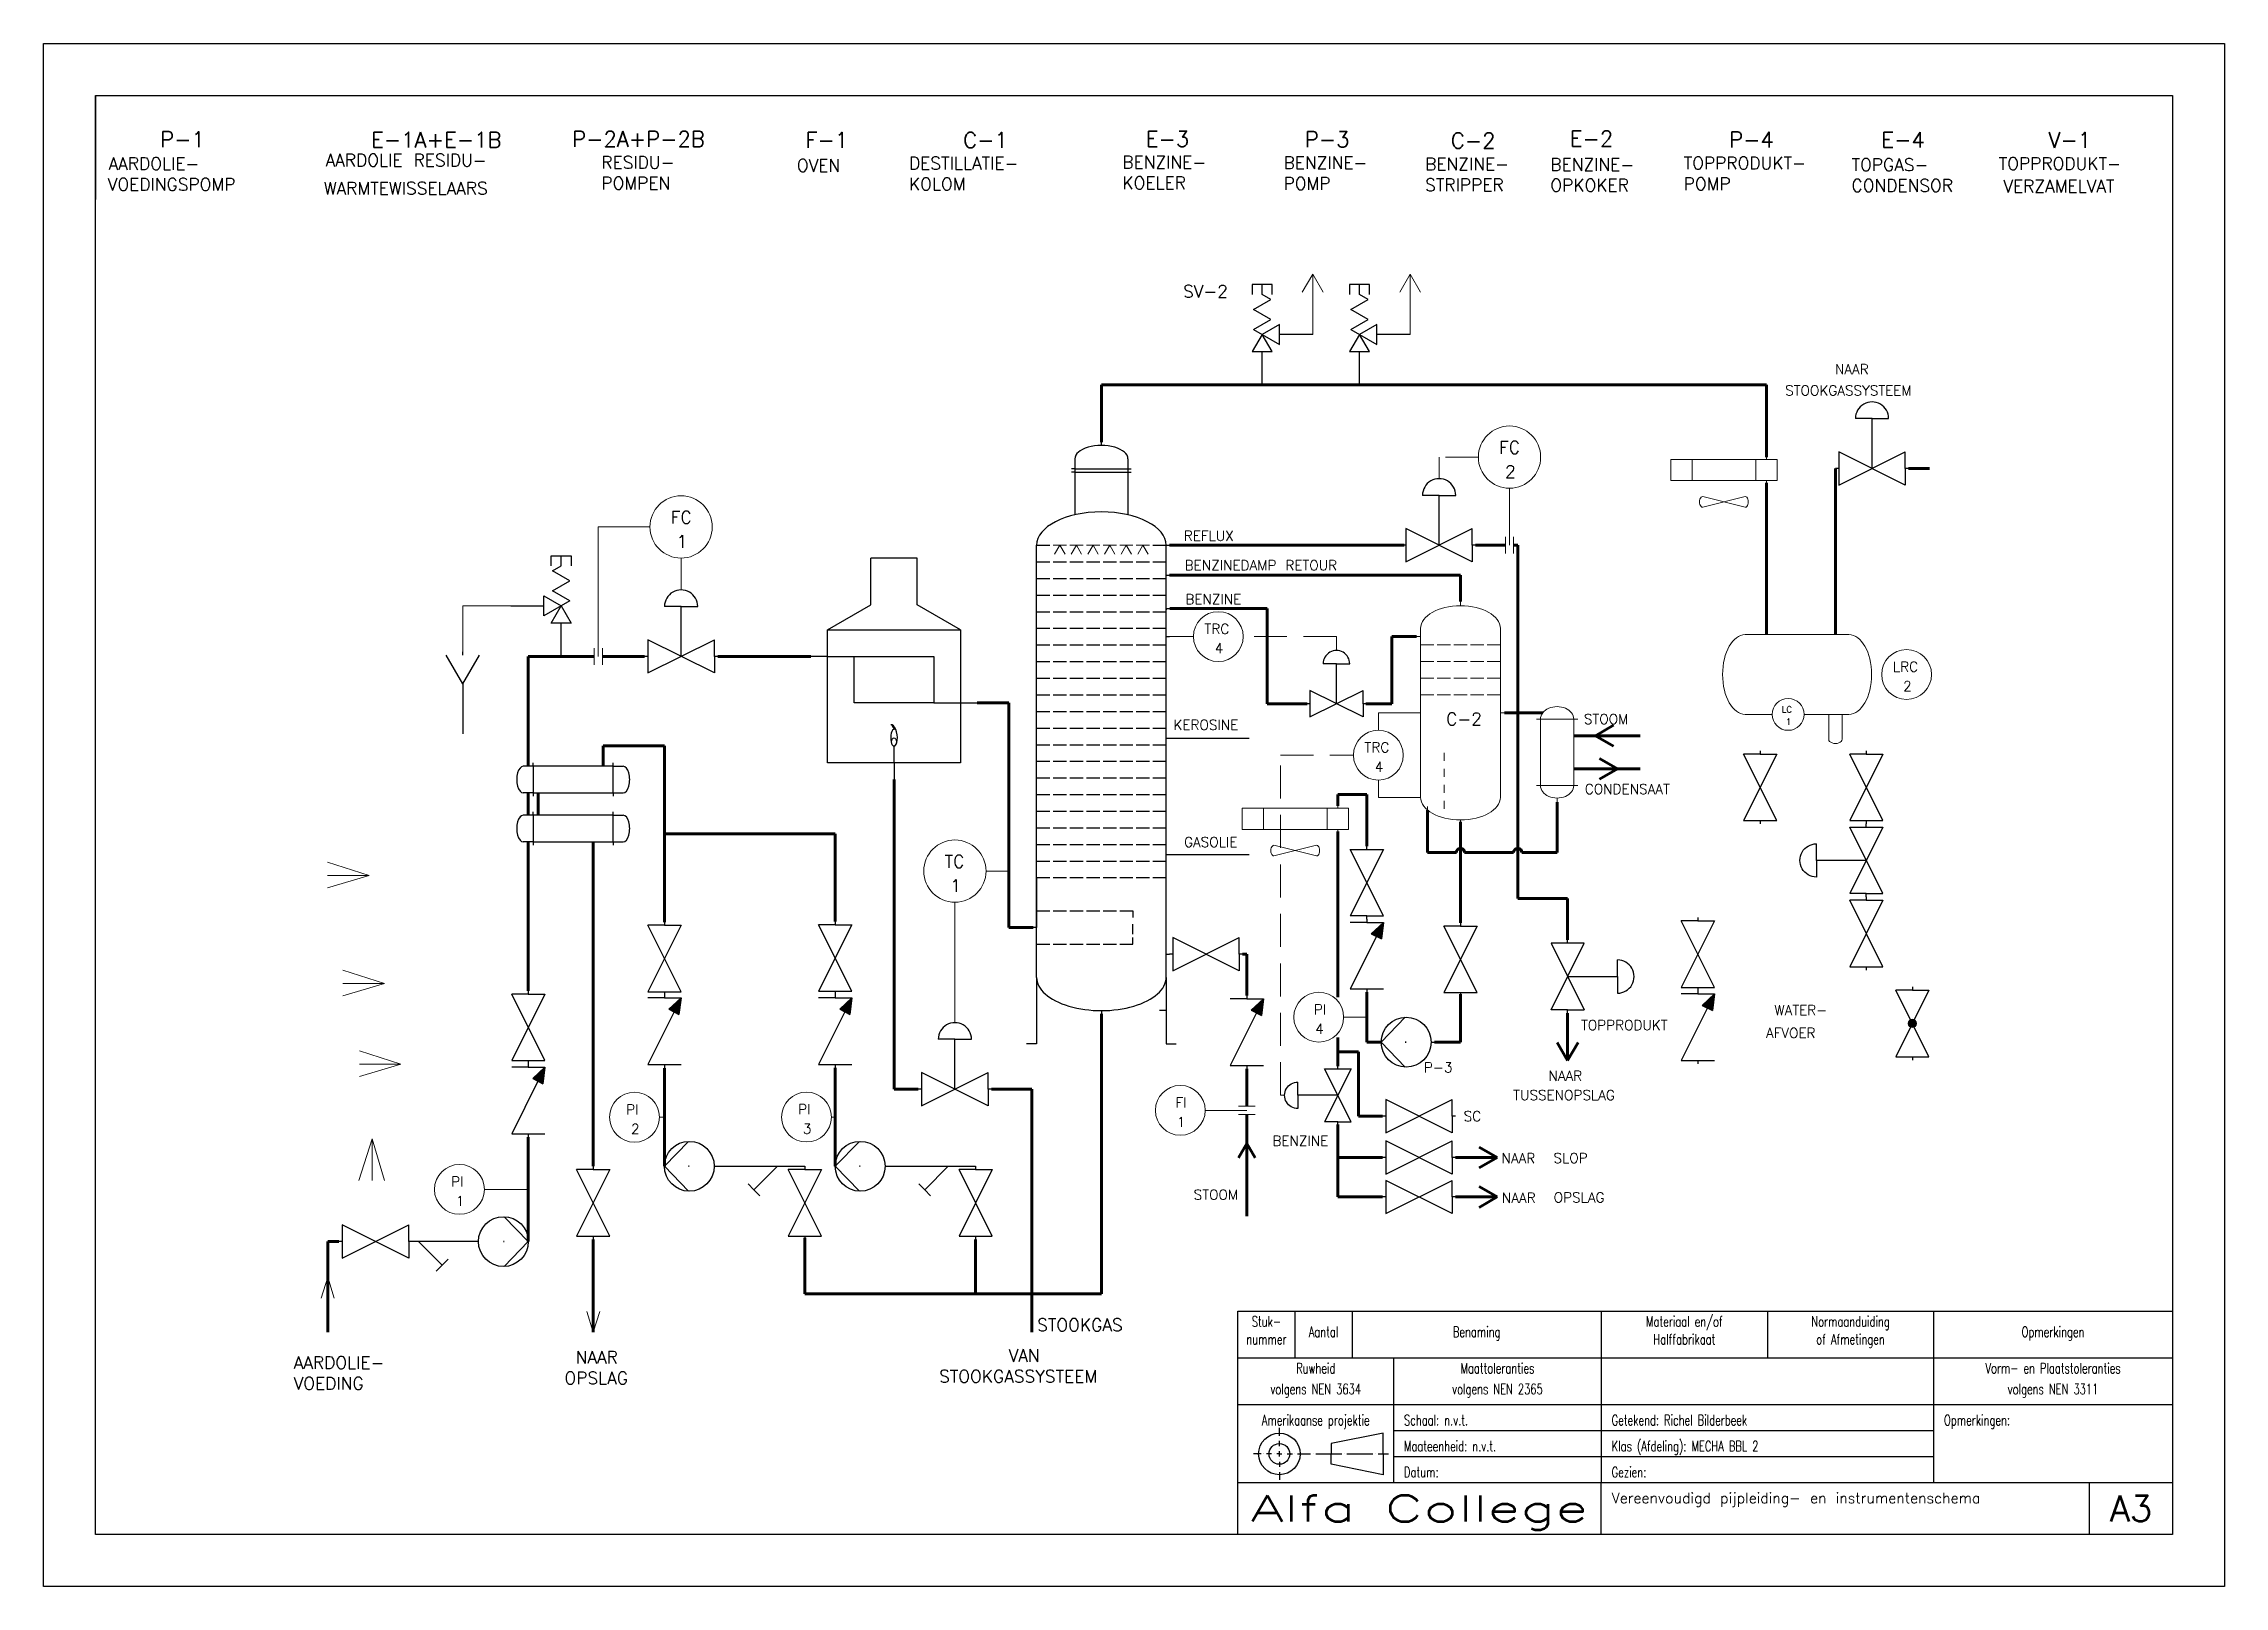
# Model space of a CAD drawing. Extents: x 0 to 420, y 0 to 297.
import ezdxf
from ezdxf.enums import TextEntityAlignment as Align

# ---------------------------------------------------------------- set-up
doc = ezdxf.new("R2010")
doc.units = 0
doc.header["$MEASUREMENT"] = 0
doc.linetypes.add('HIDDEN', pattern=[9.525, 6.35, -3.175])
doc.layers.get('0').update_dxf_attribs({"linetype": 'CONTINUOUS'})
for name, color, linetype in [('KADER25', 3, 'CONTINUOUS'), ('KADER50', 7, 'CONTINUOUS'), ('KADER70', 5, 'CONTINUOUS'), ('T25', 3, 'CONTINUOUS'), ('T70', 5, 'CONTINUOUS')]:
    doc.layers.add(name, color=color, linetype=linetype)
for name, color, linetype, lineweight in [('Omtrekslijn', 7, 'CONTINUOUS', 50), ('Proceslijn', 5, 'CONTINUOUS', 70), ('Stippellijn', 3, 'HIDDEN', 35), ('Tekst', 3, 'CONTINUOUS', 35)]:
    doc.layers.add(name, color=color, linetype=linetype, lineweight=lineweight)
doc.styles.add('KADER1', font='SIMPLEX.SHX', dxfattribs={"height": 5})
doc.styles.add('KADER2', font='SIMPLEX.shx', dxfattribs={"width": 0.7, "height": 2})
doc.styles.get("Standard").update_dxf_attribs({"font": 'TXT.shx', "height": 3})

msp = doc.modelspace()

# ---------------------------------------------------------------- texts
at = {"layer": 'Omtrekslijn', "lineweight": -2}
for s, height, p in [('     P-1', 3, (7.88, 277.08)), ('E-1A+E-1B', 3, (63.1, 276.98)), ('P-2A+P-2B', 3, (101.77, 277.14)), ('F-1', 3, (146.72, 276.93)), ('C-1', 3, (177.07, 276.93)), ('E-3', 3, (212.27, 277.16)), ('P-3', 3, (242.92, 277.07)), ('C-2', 3, (271.04, 276.84)), ('E-2', 3, (293.95, 277.21)), ('P-4', 3, (324.6, 277.03)), ('E-4', 3, (353.93, 276.98)), ('V-1', 3, (386.11, 276.95)), ('AARDOLIE-', 2.4, (12.51, 272.7)), ('AARDOLIE RESIDU-', 2.4, (54.3, 273.37)), ('RESIDU-', 2.4, (107.41, 272.94)), ('OVEN', 2.4, (145.07, 272.35)), ('DESTILLATIE-', 2.4, (166.66, 272.79)), ('BENZINE-', 2.4, (207.76, 272.99)), ('BENZINE-', 2.4, (238.8, 272.87)), ('BENZINE-', 2.4, (266.07, 272.61)), ('BENZINE-', 2.4, (290.19, 272.54)), ('TOPPRODUKT-', 2.4, (315.86, 272.81)), ('TOPGAS-', 2.4, (348.19, 272.49)), ('TOPPRODUKT-', 2.4, (376.53, 272.71)), ('VOEDINGSPOMP', 2.4, (12.36, 268.7)), ('WARMTEWISSELAARS', 2.4, (53.95, 267.95)), ('POMPEN', 2.4, (107.41, 268.94)), ('KOLOM', 2.4, (166.66, 268.79)), ('KOELER', 2.4, (207.76, 268.99)), ('POMP', 2.4, (238.8, 268.87)), ('STRIPPER', 2.4, (266.07, 268.61)), ('OPKOKER', 2.4, (290.19, 268.54)), ('POMP', 2.4, (315.86, 268.81)), ('CONDENSOR', 2.4, (348.19, 268.49)), ('VERZAMELVAT', 2.4, (377.44, 268.36))]:
    msp.add_text(s, height=height, dxfattribs=at).set_placement(p)
at = {"layer": 'Omtrekslijn', "lineweight": 0}
msp.add_text('C-2', height=2.4, dxfattribs=at).set_placement((270.11, 165.79))
at = {"layer": 'T25', "style": 'KADER2', "width": 0.7}
for s, p in [('Stuk-', (235.5, 50)), ('Materiaal en/of', (316, 50)), ('Normaanduiding', (348, 50)), ('nummer', (235.5, 46.57)), ('Aantal', (246.5, 48)), ('Benaming', (276, 48)), ('Halffabrikaat', (316, 46.57)), ('of Afmetingen', (348, 46.57)), ('Opmerkingen', (387, 48)), ('Ruwheid', (245, 41)), ('Maattoleranties', (280, 41)), ('Vorm- en Plaatstoleranties', (387, 41)), ('volgens NEN 3634', (245, 37)), ('volgens NEN 2365', (280, 37)), ('volgens NEN 3311', (387, 37)), ('Amerikaanse projektie', (245, 31))]:
    msp.add_text(s, height=2, dxfattribs=at).set_placement(p, align=Align.CENTER)
for s, p in [('Schaal: n.v.t.', (262, 31)), ('Getekend: Richel Bilderbeek', (302, 31)), ('Opmerkingen:', (366, 31)), ('Maateenheid: n.v.t.', (262, 26)), ('Klas (Afdeling): MECHA BBL 2', (302, 26)), ('Datum:', (262, 21)), ('Gezien:', (302, 21))]:
    msp.add_text(s, height=2, dxfattribs=at).set_placement(p)
at = {"layer": 'T25'}
msp.add_text('Vereenvoudigd pijpleiding- en instrumentenschema', height=2, dxfattribs=at).set_placement((302, 16))
at = {"layer": 'T70', "style": 'KADER1', "width": 1.475676}
msp.add_text('Alfa College', height=5, dxfattribs=at).set_placement((232.5, 12.5), (297.5, 12.5), align=Align.FIT)
at = {"layer": 'T70'}
msp.add_text('A3', height=5, dxfattribs=at).set_placement((402, 15), align=Align.MIDDLE)
at = {"layer": 'Tekst', "lineweight": 0}
for s, height, p in [('SV-2', 2.4, (219.45, 248.11)), ('NAAR', 1.92, (345, 233.35)), ('STOOKGASSYSTEEM', 1.92, (335.41, 229.27)), ('FC', 2.4, (280.32, 218.06)), (' 2', 2.4, (279.32, 213.4)), ('FC', 2.4, (120.79, 204.62)), (' 1', 2.4, (119.78, 199.96)), ('REFLUX', 1.92, (219.59, 201.29)), ('BENZINEDAMP RETOUR', 1.92, (219.75, 195.61)), ('BENZINE', 1.92, (219.89, 189.07)), ('TRC', 1.92, (223.58, 183.37)), (' 4', 1.92, (223.84, 179.64)), ('LRC', 1.92, (356.15, 176.08)), (' 2', 1.92, (356.41, 172.35)), (' LC', 1.229, (333.64, 168.21)), ('KEROSINE', 1.92, (217.59, 164.9)), ('STOOM', 1.92, (296.65, 166.01)), (' 1', 1.229, (334.44, 165.83)), ('TRC', 1.92, (254.4, 160.56)), (' 4', 1.92, (254.66, 156.83)), ('CONDENSAAT', 1.92, (296.82, 152.54)), ('GASOLIE', 1.92, (219.64, 142.33)), ('TC', 2.4, (173.51, 138.36)), (' 1', 2.4, (172.5, 133.7)), (' PI', 1.92, (242.93, 110.1)), ('WATER-', 1.92, (333.33, 109.98)), (' 4', 1.92, (243.18, 106.37)), ('TOPPRODUKT', 1.92, (296.09, 107.09)), ('AFVOER', 1.92, (331.71, 105.58)), ('P-3', 1.92, (265.84, 98.95)), ('NAAR', 1.92, (289.82, 97.32)), ('PI', 1.92, (112.21, 90.83)), ('PI', 1.92, (145.32, 90.88)), (' FI', 1.92, (216.27, 92.17)), ('TUSSENOPSLAG', 1.92, (283.03, 93.61)), (' 2', 1.92, (111.41, 87.11)), (' 3', 1.92, (144.51, 87.15)), (' 1', 1.92, (216.53, 88.44)), ('SC', 1.92, (273.49, 89.56)), ('BENZINE', 1.92, (236.66, 84.81)), ('NAAR', 1.92, (280.78, 81.46)), ('SLOP', 1.92, (290.79, 81.5)), ('PI', 1.92, (78.49, 76.96)), ('STOOM', 1.92, (221.5, 74.45)), ('NAAR', 1.92, (280.85, 73.84)), ('OPSLAG', 1.92, (290.83, 73.91)), (' 1', 1.92, (77.69, 73.23)), ('STOOKGAS', 2.4, (191.35, 49.14)), ('AARDOLIE-', 2.4, (48.16, 41.88)), (' NAAR ', 2.4, (100.31, 42.91)), ('VAN', 2.4, (185.85, 43.24)), ('VOEDING', 2.4, (48.16, 37.88)), ('OPSLAG', 2.4, (100.31, 38.91)), ('STOOKGASSYSTEEM', 2.4, (172.46, 39.24))]:
    msp.add_text(s, height=height, dxfattribs=at).set_placement(p)

# ---------------------------------------------------------------- blocks, each defined once
blk = doc.blocks.new('04_NenWarmtewisselaar')
at = {"layer": 'KADER25', "color": 0}
for p, q in [((-12, 8), (-15, 8)), ((-12, 8), (-12, 9)), ((12, 8), (-12, 8)), ((-12, 8), (-12, 0)), ((12, 8), (12, 9)), ((12, 0), (12, 8)), ((12, 8), (15, 8)), ((-12, 0), (-15, 0)), ((-12, 0), (12, 0)), ((-12, 0), (-12, -1)), ((12, 0), (12, 0)), ((12, 0), (15, 0)), ((12, 0), (12, -1))]:
    blk.add_line(p, q, dxfattribs=at)
for centre, major_axis in [((-15, 4), (0, 4)), ((15, 4), (0, -4))]:
    blk.add_ellipse(centre, major_axis=major_axis, ratio=0.5, start_param=0, end_param=3.141593, dxfattribs=at)
blk = doc.blocks.new('04_NenFornuis')
at = {"layer": 'KADER25', "color": 0}
for p, q in [((-7.01, 47.5), (-7.01, 61.5)), ((7.01, 61.5), (-7.01, 61.5)), ((7.01, 47.5), (7.01, 61.5)), ((-20, 40), (-7.01, 47.5)), ((20, 40), (7.01, 47.5)), ((-20, 0), (-20, 40)), ((-20, 40), (20, 40)), ((20, 40), (20, 0)), ((-20, 32), (-25, 32)), ((-20, 32), (12, 32)), ((-12, 18), (-12, 32)), ((12, 32), (12, 18)), ((12, 18), (-12, 18)), ((12, 18), (20, 18)), ((20, 18), (25, 18)), ((20, 0), (-20, 0)), ((0, 0), (0, 5)), ((0, 0), (0, -5))]:
    blk.add_line(p, q, dxfattribs=at)
for centre, major_axis, ratio, start_param, end_param in [((0, 7.5), (0, -2.5), 0.395368, 3.027106, 6.283185), ((-0.49, 8.22), (0.49, -3.22), 0.442287, 0, 3.141593), ((-0.49, 9.47), (-0.49, 1.97), 0.356881, 4.885896, 6.283185)]:
    blk.add_ellipse(centre, major_axis=major_axis, ratio=ratio, start_param=start_param, end_param=end_param, dxfattribs=at)
blk.add_ellipse((0, 6.25), major_axis=(0, -1.25), ratio=0.59927, dxfattribs=at)
blk = doc.blocks.new('04_KlepMetRegelaar')
at = {"layer": 'KADER25', "color": 0}
for p, q in [((11, 15), (6, 15)), ((11, 0), (11, 15)), ((11, 15), (16, 15)), ((1, 0), (0, 0)), ((1, 5), (1, 0)), ((1, -5), (21, 5)), ((21, -5), (1, 5)), ((1, 0), (1, -5)), ((21, 0), (21, 5)), ((22, 0), (21, 0)), ((21, 0), (21, -5))]:
    blk.add_line(p, q, dxfattribs=at)
blk.add_ellipse((11, 15), major_axis=(5, 0), ratio=1, start_param=0, end_param=3.141593, dxfattribs=at)
blk = doc.blocks.new('04_Klep')
at = {"layer": 'KADER25', "color": 0}
for p, q in [((1, 0), (0, 0)), ((1, 5), (1, 0)), ((1, -5), (21, 5)), ((21, -5), (1, 5)), ((1, 0), (1, -5)), ((21, 0), (21, 5)), ((22, 0), (21, 0)), ((21, 0), (21, -5))]:
    blk.add_line(p, q, dxfattribs=at)
blk = doc.blocks.new('04_Y_filter')
at = {"layer": 'KADER25', "color": 0}
for p, q in [((1, 0), (-1, 0)), ((19, 0), (1, 0)), ((1, 0), (8.07, -7.07)), ((8.07, -7.07), (9.84, -5.3)), ((8.07, -7.07), (6.3, -8.84))]:
    blk.add_line(p, q, dxfattribs=at)
blk = doc.blocks.new('04_NenPomp')
at = {"layer": 'KADER25', "color": 0}
for p, q in [((15, 0), (7.74, 7.5)), ((0, 0), (-1, 0)), ((7.5, 0), (7.74, 0)), ((7.74, 0), (7.5, 0)), ((7.5, 0), (7.5, 0)), ((7.5, 0), (7.5, 0)), ((7.74, -7.5), (15, 0)), ((15, 0), (15, 0))]:
    blk.add_line(p, q, dxfattribs=at)
blk.add_circle((7.5, 0), 7.5, dxfattribs=at)
blk = doc.blocks.new('04_Funnel')
at = {"layer": 'KADER25', "color": 0}
for p, q in [((0, -1), (0, 0)), ((0, -9.66), (-5, -1)), ((0, -9.66), (5, -1)), ((0, -9.66), (0, -24.66))]:
    blk.add_line(p, q, dxfattribs=at)
blk = doc.blocks.new('04_Overdrukventiel_2')
at = {"color": 0}
for p, q in [((-3, 27.2), (-3, 30.2)), ((-3, 30.2), (0, 30.2)), ((-2.6, 25.7), (0, 27.2)), ((0, 27.2), (0, 30.2)), ((0, 30.2), (3, 30.2)), ((3, 30.2), (3, 27.2)), ((2.6, 22.7), (-2.6, 25.7)), ((-2.6, 19.7), (2.6, 22.7)), ((2.6, 16.7), (-2.6, 19.7)), ((-15.2, 15.2), (-5.2, 15.2)), ((-5.2, 18.2), (0, 15.2)), ((-5.2, 12.2), (-5.2, 18.2)), ((0, 15.2), (-5.2, 12.2)), ((-3, 10), (0, 15.2)), ((2.6, 16.7), (0, 15.2)), ((0, 15.2), (3, 10)), ((3, 10), (-3, 10)), ((0, 0), (0, 10))]:
    blk.add_line(p, q, dxfattribs=at)
blk = doc.blocks.new('04_BenzineStripper2')
at = {"layer": 'Omtrekslijn', "linetype": 'ByBlock', "lineweight": 0}
for p, q in [((0, -1), (0, 0)), ((-9.6, -8.43), (-10.6, -8.43)), ((-9.6, -6.43), (-9.6, -8.43)), ((-9.6, -26.77), (-10.6, -26.77)), ((9.6, -26.77), (10.6, -26.77)), ((-3.96, -36.39), (-3.96, -38.31)), ((-3.96, -40.24), (-3.96, -42.17)), ((-9.6, -47.1), (-10.6, -47.1)), ((-3.96, -44.1), (-3.96, -46.02)), ((-7.91, -50.18), (-7.91, -49.33)), ((-3.96, -47.95), (-3.96, -49.88)), ((-3.96, -49.88), (-3.96, -47.95)), ((0, -52.53), (0, -53.53))]:
    blk.add_line(p, q, dxfattribs=at)
at = {"layer": 'Omtrekslijn', "color": 0, "linetype": 'ByBlock', "lineweight": 0}
for p, q in [((-9.6, -47.1), (-9.6, -6.43)), ((-9.6, -10.43), (-6.4, -10.43)), ((-5.6, -10.43), (-2.4, -10.43)), ((-1.6, -10.43), (1.6, -10.43)), ((2.4, -10.43), (5.6, -10.43)), ((6.4, -10.43), (9.6, -10.43)), ((9.6, -47.1), (9.6, -6.43)), ((-9.6, -14.43), (-6.4, -14.43)), ((-5.6, -14.43), (-2.4, -14.43)), ((-1.6, -14.43), (1.6, -14.43)), ((2.4, -14.43), (5.6, -14.43)), ((6.4, -14.43), (9.6, -14.43)), ((-9.6, -18.43), (-6.4, -18.43)), ((-5.6, -18.43), (-2.4, -18.43)), ((-1.6, -18.43), (1.6, -18.43)), ((2.4, -18.43), (5.6, -18.43)), ((6.4, -18.43), (9.6, -18.43)), ((-9.6, -22.43), (-6.4, -22.43)), ((-5.6, -22.43), (-2.4, -22.43)), ((-1.6, -22.43), (1.6, -22.43)), ((2.4, -22.43), (5.6, -22.43)), ((6.4, -22.43), (9.6, -22.43))]:
    blk.add_line(p, q, dxfattribs=at)
at = {"layer": 'Omtrekslijn', "linetype": 'ByBlock', "lineweight": 0}
for centre, major_axis in [((0, -6.43), (-9.6, 0)), ((0, -47.1), (9.6, 0))]:
    blk.add_ellipse(centre, major_axis=major_axis, ratio=0.565396, start_param=3.141593, end_param=6.283185, dxfattribs=at)
blk = doc.blocks.new('04_Ventilator2')
at = {"layer": 'Omtrekslijn', "color": 0, "linetype": 'ByBlock', "lineweight": 0}
for p, q in [((0, -0.512), (0, 0)), ((-23.04, -0.512), (-23.04, -5.632)), ((2.56, -0.512), (-23.04, -0.512)), ((-23.04, -0.512), (-17.92, -0.512)), ((-17.92, -0.512), (-17.92, -5.632)), ((-2.56, -5.632), (-2.56, -0.512)), ((-2.56, -0.512), (2.56, -0.512)), ((2.56, -0.512), (0, -0.512)), ((2.56, -5.632), (2.56, -0.512)), ((-23.04, -5.632), (2.56, -5.632)), ((-15.36, -9.472), (-5.12, -12.032)), ((-5.12, -9.472), (-15.36, -12.032)), ((2.56, -5.632), (-2.56, -5.632)), ((0, -5.632), (0, -6.144))]:
    blk.add_line(p, q, dxfattribs=at)
blk.add_ellipse((-15.36, -10.752), major_axis=(0, 1.28), ratio=0.585267, start_param=0, end_param=3.1415927, dxfattribs=at)
at = {"layer": 'Omtrekslijn', "color": 0, "linetype": 'ByBlock', "lineweight": 0, "extrusion": (0, 0, -1)}
blk.add_ellipse((-5.12, -10.752), major_axis=(0, 1.28), ratio=0.585267, start_param=0, end_param=3.1415927, dxfattribs=at)
blk = doc.blocks.new('04_Warmtewisselaar2')
at = {"layer": 'Omtrekslijn', "linetype": 'ByBlock', "lineweight": 0}
for p, q in [((-4, 20), (-5, 20)), ((4, 20), (-4, 20)), ((-4, 20), (-4, 4)), ((4, 4), (4, 20)), ((4, 20), (5, 20)), ((-4, 4), (-5, 4)), ((-4, 4), (4, 4)), ((0, 1), (0, 0)), ((4, 4), (5, 4))]:
    blk.add_line(p, q, dxfattribs=at)
at = {"layer": 'Omtrekslijn', "linetype": 'ByBlock', "lineweight": 0, "extrusion": (0, 0, -1)}
blk.add_ellipse((0, 20), major_axis=(-4, 0), ratio=0.750206, start_param=0, end_param=3.141593, dxfattribs=at)
at = {"layer": 'Omtrekslijn', "linetype": 'ByBlock', "lineweight": 0}
blk.add_ellipse((0, 4), major_axis=(-4, 0), ratio=0.750206, start_param=0, end_param=3.141593, dxfattribs=at)
blk = doc.blocks.new('04_Terugslagklep2')
at = {"layer": 'Omtrekslijn', "lineweight": -2}
blk.add_hatch(color=256, dxfattribs=at).paths.add_polyline_path([(16.04, -4.39), (21, -5), (17.59, -1.34)])
at = {"layer": 'KADER25', "color": 0}
for p, q in [((1, 0), (0, 0)), ((1, 5), (1, 0)), ((16.8, -2.9), (1, 5)), ((1, 0), (1, -5)), ((21, 0), (21, 5)), ((22, 0), (21, 0)), ((21, 0), (21, -5)), ((17.59, -1.34), (16.04, -4.39)), ((21, -5), (16.04, -4.39)), ((21, -5), (17.59, -1.34))]:
    blk.add_line(p, q, dxfattribs=at)
blk = doc.blocks.new('04_Pijl2')
at = {"layer": 'Omtrekslijn', "linetype": 'ByBlock', "lineweight": 0}
for p, q in [((39.55, 91.25), (29.55, 94.45)), ((29.55, 91.25), (39.55, 91.25)), ((39.55, 91.25), (29.55, 88.24)), ((39.55, 91.25), (29.55, 91.25))]:
    blk.add_line(p, q, dxfattribs=at)
blk = doc.blocks.new('04_Destillatiekolom3')
at = {"layer": 'KADER25', "color": 0}
for p, q in [((0, -0.8), (0, 0)), ((-6.4, -4), (-6.4, -17.5)), ((-6.4, -4), (-6.4, -6.4)), ((6.4, -4), (6.4, -17.5)), ((-6.4, -6.4), (-7.2, -6.4)), ((-6.4, -7.2), (-7.2, -7.2)), ((-6.4, -6.4), (6.4, -6.4)), ((-6.4, -6.4), (-6.4, -7.2)), ((-6.4, -7.2), (6.4, -7.2)), ((6.4, -6.4), (7.2, -6.4)), ((6.4, -7.2), (7.2, -7.2)), ((-15.6, -128.8), (-15.6, -24.8)), ((-15.6, -24.8), (-12.4, -24.8)), ((12.4, -24.8), (15.6, -24.8)), ((15.6, -128.8), (15.6, -24.8)), ((15.6, -24.8), (16.4, -24.8)), ((-15.6, -28.8), (-12.4, -28.8)), ((-11.6, -28.8), (-8.4, -28.8)), ((-7.6, -28.8), (-4.4, -28.8)), ((-3.6, -28.8), (-0.4, -28.8)), ((0.4, -28.8), (3.6, -28.8)), ((4.4, -28.8), (7.6, -28.8)), ((8.4, -28.8), (11.6, -28.8)), ((12.4, -28.8), (15.6, -28.8)), ((-15.6, -32.8), (-12.4, -32.8)), ((-11.6, -32.8), (-8.4, -32.8)), ((-7.6, -32.8), (-4.4, -32.8)), ((-3.6, -32.8), (-0.4, -32.8)), ((0.4, -32.8), (3.6, -32.8)), ((4.4, -32.8), (7.6, -32.8)), ((8.4, -32.8), (11.6, -32.8)), ((12.4, -32.8), (15.6, -32.8)), ((15.6, -32.8), (15.6, -32)), ((15.6, -32), (16.4, -32)), ((-15.6, -36.8), (-12.4, -36.8)), ((-15.6, -40.8), (-12.4, -40.8)), ((-11.6, -36.8), (-8.4, -36.8)), ((-11.6, -40.8), (-8.4, -40.8)), ((-7.6, -36.8), (-4.4, -36.8)), ((-7.6, -40.8), (-4.4, -40.8)), ((-3.6, -36.8), (-0.4, -36.8)), ((-3.6, -40.8), (-0.4, -40.8)), ((0.4, -36.8), (3.6, -36.8)), ((0.4, -40.8), (3.6, -40.8)), ((4.4, -36.8), (7.6, -36.8)), ((4.4, -40.8), (7.6, -40.8)), ((8.4, -36.8), (11.6, -36.8)), ((8.4, -40.8), (11.6, -40.8)), ((12.4, -36.8), (15.6, -36.8)), ((12.4, -40.8), (15.6, -40.8)), ((15.6, -40.8), (15.66, -40)), ((15.66, -40), (16.46, -40)), ((-15.6, -44.8), (-12.4, -44.8)), ((-11.6, -44.8), (-8.4, -44.8)), ((-7.6, -44.8), (-4.4, -44.8)), ((-3.6, -44.8), (-0.4, -44.8)), ((0.4, -44.8), (3.6, -44.8)), ((4.4, -44.8), (7.6, -44.8)), ((8.4, -44.8), (11.6, -44.8)), ((12.4, -44.8), (15.6, -44.8)), ((15.6, -48.8), (15.6, -46.8)), ((15.6, -46.8), (16.4, -46.8)), ((-15.6, -48.8), (-12.4, -48.8)), ((-11.6, -48.8), (-8.4, -48.8)), ((-7.6, -48.8), (-4.4, -48.8)), ((-3.6, -48.8), (-0.4, -48.8)), ((0.4, -48.8), (3.6, -48.8)), ((4.4, -48.8), (7.6, -48.8)), ((8.4, -48.8), (11.6, -48.8)), ((12.4, -48.8), (15.6, -48.8)), ((-15.6, -52.8), (-12.4, -52.8)), ((-15.6, -56.8), (-12.4, -56.8)), ((-11.6, -52.8), (-8.4, -52.8)), ((-11.6, -56.8), (-8.4, -56.8)), ((-7.6, -52.8), (-4.4, -52.8)), ((-7.6, -56.8), (-4.4, -56.8)), ((-3.6, -52.8), (-0.4, -52.8)), ((-3.6, -56.8), (-0.4, -56.8)), ((0.4, -52.8), (3.6, -52.8)), ((0.4, -56.8), (3.6, -56.8)), ((4.4, -52.8), (7.6, -52.8)), ((4.4, -56.8), (7.6, -56.8)), ((8.4, -52.8), (11.6, -52.8)), ((8.4, -56.8), (11.6, -56.8)), ((12.4, -52.8), (15.6, -52.8)), ((12.4, -56.8), (15.6, -56.8)), ((-15.6, -60.8), (-12.4, -60.8)), ((-11.6, -60.8), (-8.4, -60.8)), ((-7.6, -60.8), (-4.4, -60.8)), ((-3.6, -60.8), (-0.4, -60.8)), ((0.4, -60.8), (3.6, -60.8)), ((4.4, -60.8), (7.6, -60.8)), ((8.4, -60.8), (11.6, -60.8)), ((12.4, -60.8), (15.6, -60.8)), ((-15.6, -64.8), (-12.4, -64.8)), ((-11.6, -64.8), (-8.4, -64.8)), ((-7.6, -64.8), (-4.4, -64.8)), ((-3.6, -64.8), (-0.4, -64.8)), ((0.4, -64.8), (3.6, -64.8)), ((4.4, -64.8), (7.6, -64.8)), ((8.4, -64.8), (11.6, -64.8)), ((12.4, -64.8), (15.6, -64.8)), ((-15.6, -68.8), (-12.4, -68.8)), ((-15.6, -72.8), (-12.4, -72.8)), ((-11.6, -68.8), (-8.4, -68.8)), ((-11.6, -72.8), (-8.4, -72.8)), ((-7.6, -68.8), (-4.4, -68.8)), ((-7.6, -72.8), (-4.4, -72.8)), ((-3.6, -68.8), (-0.4, -68.8)), ((-3.6, -72.8), (-0.4, -72.8)), ((0.4, -68.8), (3.6, -68.8)), ((0.4, -72.8), (3.6, -72.8)), ((4.4, -68.8), (7.6, -68.8)), ((4.4, -72.8), (7.6, -72.8)), ((8.4, -68.8), (11.6, -68.8)), ((8.4, -72.8), (11.6, -72.8)), ((12.4, -68.8), (15.6, -68.8)), ((12.4, -72.8), (15.6, -72.8)), ((15.6, -72.8), (15.6, -71.2)), ((15.6, -71.2), (16.4, -71.2)), ((-15.6, -76.8), (-12.4, -76.8)), ((-11.6, -76.8), (-8.4, -76.8)), ((-7.6, -76.8), (-4.4, -76.8)), ((-3.6, -76.8), (-0.4, -76.8)), ((0.4, -76.8), (3.6, -76.8)), ((4.4, -76.8), (7.6, -76.8)), ((8.4, -76.8), (11.6, -76.8)), ((12.4, -76.8), (15.6, -76.8)), ((-15.6, -80.8), (-12.4, -80.8)), ((-11.6, -80.8), (-8.4, -80.8)), ((-7.6, -80.8), (-4.4, -80.8)), ((-3.6, -80.8), (-0.4, -80.8)), ((0.4, -80.8), (3.6, -80.8)), ((4.4, -80.8), (7.6, -80.8)), ((8.4, -80.8), (11.6, -80.8)), ((12.4, -80.8), (15.6, -80.8)), ((-15.6, -84.8), (-12.4, -84.8)), ((-15.6, -88.8), (-12.4, -88.8)), ((-11.6, -84.8), (-8.4, -84.8)), ((-11.6, -88.8), (-8.4, -88.8)), ((-7.6, -84.8), (-4.4, -84.8)), ((-7.6, -88.8), (-4.4, -88.8)), ((-3.6, -84.8), (-0.4, -84.8)), ((-3.6, -88.8), (-0.4, -88.8)), ((0.4, -84.8), (3.6, -84.8)), ((0.4, -88.8), (3.6, -88.8)), ((4.4, -84.8), (7.6, -84.8)), ((4.4, -88.8), (7.6, -88.8)), ((8.4, -84.8), (11.6, -84.8)), ((8.4, -88.8), (11.6, -88.8)), ((12.4, -84.8), (15.6, -84.8)), ((12.4, -88.8), (15.6, -88.8)), ((-15.6, -92.8), (-12.4, -92.8)), ((-11.6, -92.8), (-8.4, -92.8)), ((-7.6, -92.8), (-4.4, -92.8)), ((-3.6, -92.8), (-0.4, -92.8)), ((0.4, -92.8), (3.6, -92.8)), ((4.4, -92.8), (7.6, -92.8)), ((8.4, -92.8), (11.6, -92.8)), ((12.4, -92.8), (15.6, -92.8)), ((-15.6, -96.8), (-12.4, -96.8)), ((-11.6, -96.8), (-8.4, -96.8)), ((-7.6, -96.8), (-4.4, -96.8)), ((-3.6, -96.8), (-0.4, -96.8)), ((0.4, -96.8), (3.6, -96.8)), ((4.4, -96.8), (7.6, -96.8)), ((8.4, -96.8), (11.6, -96.8)), ((12.4, -96.8), (15.6, -96.8)), ((15.6, -100.8), (15.6, -99.2)), ((15.6, -99.2), (16.4, -99.2)), ((-15.6, -100.8), (-12.4, -100.8)), ((-15.6, -104.8), (-12.4, -104.8)), ((-15.6, -104.8), (-15.6, -116.8)), ((-11.6, -100.8), (-8.4, -100.8)), ((-11.6, -104.8), (-8.4, -104.8)), ((-7.6, -100.8), (-4.4, -100.8)), ((-7.6, -104.8), (-4.4, -104.8)), ((-3.6, -100.8), (-0.4, -100.8)), ((-3.6, -104.8), (-0.4, -104.8)), ((0.4, -100.8), (3.6, -100.8)), ((0.4, -104.8), (3.6, -104.8)), ((4.4, -100.8), (7.6, -100.8)), ((4.4, -104.8), (7.6, -104.8)), ((8.4, -100.8), (11.6, -100.8)), ((8.4, -104.8), (11.6, -104.8)), ((12.4, -100.8), (15.6, -100.8)), ((12.4, -104.8), (15.6, -104.8)), ((-15.6, -116.8), (-15.6, -112.8)), ((-15.6, -112.8), (-12.4, -112.8)), ((-11.6, -112.8), (-8.4, -112.8)), ((-7.6, -112.8), (-4.4, -112.8)), ((-3.6, -112.8), (-0.4, -112.8)), ((0.4, -112.8), (3.6, -112.8)), ((4.4, -112.8), (7.6, -112.8)), ((7.6, -112.8), (7.6, -114.4)), ((-15.6, -116.8), (-16.4, -116.8)), ((7.6, -118.4), (7.6, -116)), ((7.6, -120.8), (7.6, -119.2)), ((-15.6, -120.8), (-12.4, -120.8)), ((-11.6, -120.8), (-8.4, -120.8)), ((-7.6, -120.8), (-4.4, -120.8)), ((-3.6, -120.8), (-0.4, -120.8)), ((0.4, -120.8), (3.6, -120.8)), ((4.4, -120.8), (7.6, -120.8)), ((15.6, -128.8), (15.6, -123.2)), ((15.6, -123.2), (16.4, -123.2)), ((-15.6, -128.8), (-15.6, -144.8)), ((15.6, -128.8), (15.6, -144.8)), ((0, -136.8), (0, -137.6)), ((15.6, -136.8), (14, -136.8)), ((-15.6, -144.8), (-18, -144.8)), ((15.6, -144.8), (18, -144.8))]:
    blk.add_line(p, q, dxfattribs=at)
at = {"layer": 'KADER25', "color": 0, "linetype": 'ByBlock', "lineweight": 0}
for p, q in [((-11.6, -24.8), (-8.4, -24.8)), ((-7.6, -24.8), (-4.4, -24.8)), ((-3.6, -24.8), (-0.4, -24.8)), ((0.4, -24.8), (3.6, -24.8)), ((4.4, -24.8), (7.6, -24.8)), ((8.4, -24.8), (11.6, -24.8))]:
    blk.add_line(p, q, dxfattribs=at)
at = {"layer": 'KADER25', "color": 0}
for centre, major_axis, ratio, start_param, end_param in [((0, -4), (6.4, 0), 0.5, 0, 3.141593), ((0, -24.8), (-15.6, 0), 0.512821, 3.141593, 6.283185), ((0, -128.8), (-15.6, 0), 0.512821, 0, 3.141593)]:
    blk.add_ellipse(centre, major_axis=major_axis, ratio=ratio, start_param=start_param, end_param=end_param, dxfattribs=at)
at = {"layer": 'Omtrekslijn', "linetype": 'ByBlock', "lineweight": 0}
for p, q in [((-10, -24.8), (-11.25, -26.97)), ((-10, -24.8), (-8.75, -26.97)), ((-6, -24.8), (-7.25, -26.97)), ((-6, -24.8), (-4.75, -26.97)), ((-2, -24.8), (-3.25, -26.97)), ((-2, -24.8), (-0.75, -26.97)), ((2, -24.8), (0.75, -26.97)), ((2, -24.8), (3.25, -26.97)), ((6, -24.8), (4.75, -26.97)), ((6, -24.8), (7.25, -26.97)), ((10, -24.8), (8.75, -26.97)), ((10, -24.8), (11.25, -26.97))]:
    blk.add_line(p, q, dxfattribs=at)

# ---------------------------------------------------------------- hatches: boundary and pattern name
at = {"layer": 'Proceslijn'}
h = msp.add_hatch(color=0, dxfattribs=at)
edge = h.paths.add_edge_path()
edge.add_arc((359.91, 108.37), 0.8, 0, 360)

# ---------------------------------------------------------------- linework, layer by layer
for p, q in [((216.84, 163.32), (232.21, 163.32)), ((94.31, 152.77), (95.27, 152.77)), ((216.84, 140.92), (232.21, 140.92))]:
    msp.add_line(p, q)
at = {"layer": 'KADER25'}
for p, q in [((0, 0), (0, 297)), ((0, 297), (420, 297)), ((420, 297), (420, 0)), ((238, 29), (238, 30.5)), ((258, 29.5), (248, 27.5)), ((258, 25.5), (258, 29.5)), ((260, 30), (364, 30)), ((234.5, 25.5), (233, 25.5)), ((234.97, 25.5), (234.97, 25.5)), ((235, 25.5), (235, 25.5)), ((236.5, 25.5), (235.5, 25.5)), ((237, 25.5), (237, 25.5)), ((238, 25.5), (237.5, 25.5)), ((238, 28.5), (238, 28.5)), ((238, 27), (238, 28)), ((238, 26.5), (238, 26.5)), ((238, 25), (238, 26)), ((238, 25.5), (238.5, 25.5)), ((239, 25.5), (239, 25.5)), ((239.5, 25.5), (240.5, 25.5)), ((241, 25.5), (241, 25.5)), ((241.5, 25.5), (244, 25.5)), ((244.5, 25.5), (244.5, 25.5)), ((245, 25.5), (250, 25.5)), ((247, 25.5), (247, 25.5)), ((248, 27.5), (248, 25.5)), ((248, 23.5), (248, 25.5)), ((250.5, 25.5), (250.5, 25.5)), ((250.5, 25.5), (250.5, 25.5)), ((251, 25.5), (256, 25.5)), ((256.5, 25.5), (256.5, 25.5)), ((257, 25.5), (259, 25.5)), ((258, 25.5), (258, 21.5)), ((238, 24.5), (238, 24.5)), ((238, 24), (238, 23)), ((238, 22.5), (238, 22.5)), ((238, 22), (238, 20.5)), ((258, 21.5), (248, 23.5)), ((260, 25), (364, 25)), ((420, 0), (0, 0))]:
    msp.add_line(p, q, dxfattribs=at)
for radius in [4, 2]:
    msp.add_circle((238, 25.5), radius, dxfattribs=at)
at = {"layer": 'KADER50'}
for p, q in [((230, 10), (230, 53)), ((230, 53), (410, 53)), ((241, 53), (241, 44)), ((252, 53), (252, 44)), ((300, 53), (300, 20)), ((332, 53), (332, 44)), ((364, 53), (364, 20)), ((230, 44), (410, 44)), ((260, 44), (260, 20)), ((230, 35), (410, 35)), ((230, 20), (410, 20)), ((300, 10), (300, 20)), ((394, 10), (394, 20))]:
    msp.add_line(p, q, dxfattribs=at)
at = {"layer": 'KADER70'}
for p, q in [((10, 10), (10, 287)), ((10, 287), (410, 287)), ((410, 287), (410, 10)), ((410, 53), (410, 10)), ((410, 10), (10, 10))]:
    msp.add_line(p, q, dxfattribs=at)
at = {"layer": 'Omtrekslijn', "lineweight": -2}
for p, q in [((10, 287), (10, 277)), ((10, 277), (10, 267))]:
    msp.add_line(p, q, dxfattribs=at)
at = {"layer": 'Omtrekslijn', "lineweight": 0}
for p, q in [((281.52, 202.04), (281.52, 198.84)), ((283.12, 200.44), (283.12, 202.04)), ((283.12, 200.44), (283.12, 198.84)), ((106.02, 179.04), (106.02, 180.64)), ((107.62, 180.64), (107.62, 177.44)), ((106.02, 179.04), (106.02, 177.44)), ((264.4, 168.17), (257.06, 168.17)), ((257.06, 168.17), (257.06, 164.83)), ((347.7, 167.87), (339.05, 167.87)), ((343.8, 167.87), (343.8, 163.07)), ((346.4, 167.87), (346.4, 163.07)), ((257.06, 155.23), (257.06, 151.9)), ((257.06, 151.9), (264.4, 151.9)), ((230.12, 92.44), (233.32, 92.44)), ((119.56, 90.31), (118.61, 90.31)), ((152.46, 90.35), (151.71, 90.35)), ((231.72, 90.84), (230.12, 90.84)), ((231.72, 90.84), (233.32, 90.84))]:
    msp.add_line(p, q, dxfattribs=at)
at = {"layer": 'Omtrekslijn', "color": 0, "lineweight": 0}
for p, q in [((347.7, 183.23), (327.7, 183.23)), ((332.9, 167.87), (327.7, 167.87))]:
    msp.add_line(p, q, dxfattribs=at)
at = {"layer": 'Omtrekslijn', "lineweight": 0}
for centre, radius in [((282.32, 217.4), 6), ((122.78, 203.96), 6), ((226.24, 182.84), 4.8), ((358.8, 175.55), 4.8), ((335.98, 167.87), 3.07), ((257.06, 160.03), 4.8), ((175.5, 137.7), 6), ((245.58, 109.57), 4.8), ((359.91, 108.37), 0.8), ((113.81, 90.31), 4.8), ((146.91, 90.35), 4.8), ((218.92, 91.64), 4.8), ((80.08, 76.43), 4.8)]:
    msp.add_circle(centre, radius, dxfattribs=at)
for centre, major_axis, ratio, start_param, end_param in [((327.7, 175.55), (0, -7.68), 0.565396, 3.141593, 6.283185), ((347.7, 175.55), (0, 7.68), 0.565396, 3.141593, 6.283185), ((345.1, 163.07), (-1.3, 0), 0.615385, 0, 3.141593)]:
    msp.add_ellipse(centre, major_axis=major_axis, ratio=ratio, start_param=start_param, end_param=end_param, dxfattribs=at)
at = {"layer": 'Proceslijn', "lineweight": 0}
for p, q in [((244.41, 252.62), (242.41, 249.16)), ((244.41, 241.03), (244.41, 252.62)), ((244.41, 252.62), (246.41, 249.16)), ((263.18, 252.62), (261.18, 249.16)), ((263.18, 241.03), (263.18, 252.62)), ((263.18, 252.62), (265.18, 249.16)), ((282.32, 200.44), (282.32, 211.4)), ((106.82, 179.04), (106.82, 203.96)), ((106.82, 203.96), (116.78, 203.96)), ((122.78, 191.84), (122.78, 197.96)), ((89.96, 188.77), (80.74, 188.77)), ((80.74, 188.77), (80.74, 179.94)), ((185.9, 137.7), (181.5, 137.7)), ((175.5, 108.52), (175.5, 131.7)), ((250.38, 109.57), (254.85, 109.57)), ((231.72, 91.64), (223.72, 91.64)), ((93.35, 76.43), (84.88, 76.43))]:
    msp.add_line(p, q, dxfattribs=at)
at = {"layer": 'Proceslijn'}
for p, q in [((234.69, 231.3), (203.72, 231.3)), ((203.72, 231.3), (203.72, 220.28)), ((234.69, 231.3), (253.45, 231.3)), ((253.45, 231.3), (331.81, 231.3)), ((331.81, 231.3), (331.81, 217.38)), ((345.1, 183.23), (345.1, 215.23)), ((359.18, 215.23), (363.18, 215.23)), ((331.81, 212.47), (331.81, 183.23)), ((216.84, 200.44), (262.04, 200.44)), ((253.6, 200.44), (261.72, 200.44)), ((275.8, 200.44), (281.52, 200.44)), ((283.92, 200.44), (283.12, 200.44)), ((283.92, 200.44), (283.92, 132.44)), ((216.84, 194.68), (272.88, 194.68)), ((272.88, 194.68), (272.88, 189.58)), ((216.89, 188.28), (235.66, 188.28)), ((235.66, 188.28), (235.66, 169.93)), ((264.4, 182.84), (259.67, 182.84)), ((259.67, 182.84), (259.67, 169.93)), ((93.35, 157.89), (93.35, 179.04)), ((93.35, 179.04), (106.02, 179.04)), ((107.62, 179.04), (115.74, 179.04)), ((129.82, 179.04), (147.78, 179.04)), ((185.9, 170.08), (179.78, 170.08)), ((185.9, 126.84), (185.9, 170.08)), ((235.66, 169.93), (243.36, 169.93)), ((259.67, 169.93), (254.62, 169.93)), ((281.36, 168.17), (288.71, 168.17)), ((298.89, 163.77), (302.35, 165.77)), ((107.75, 157.89), (107.75, 161.83)), ((107.75, 161.83), (119.56, 161.83)), ((119.56, 161.83), (119.56, 127.9)), ((294.69, 163.77), (307.49, 163.77)), ((294.69, 163.77), (303.09, 163.77)), ((303.09, 163.77), (298.89, 163.77)), ((298.89, 163.77), (302.35, 161.77)), ((294.69, 157.37), (307.49, 157.37)), ((303.09, 157.37), (298.89, 157.37)), ((298.89, 157.37), (300.99, 157.37)), ((303.09, 157.37), (299.62, 159.37)), ((303.09, 157.37), (299.62, 155.37)), ((93.35, 152.77), (93.35, 148.46)), ((95.27, 152.77), (95.27, 148.46)), ((163.78, 155.36), (163.78, 95.72)), ((249.25, 150.24), (249.25, 152.42)), ((249.25, 152.42), (254.85, 152.42)), ((254.85, 152.42), (254.85, 142.53)), ((266.55, 149.44), (266.55, 141.28)), ((272.88, 147.16), (272.88, 127.76)), ((291.49, 141.28), (291.49, 150.97)), ((93.35, 114.65), (93.35, 143.34)), ((105.83, 143.34), (105.83, 80.87)), ((119.56, 144.86), (152.46, 144.86)), ((152.46, 144.86), (152.46, 128)), ((249.25, 145.32), (249.25, 113.46)), ((266.55, 141.28), (272.08, 141.28)), ((273.68, 141.28), (283.12, 141.28)), ((284.72, 141.28), (291.49, 141.28)), ((283.92, 132.44), (293.52, 132.44)), ((293.52, 132.44), (293.52, 124.44)), ((190.6, 126.84), (185.9, 126.84)), ((230.92, 121.72), (231.72, 121.72)), ((231.72, 121.72), (231.72, 113.72)), ((254.85, 114.37), (254.85, 104.77)), ((272.88, 104.77), (272.88, 114)), ((203.72, 56.33), (203.72, 110.2)), ((293.52, 110.36), (293.52, 101.24)), ((249.25, 105.68), (249.25, 100.17)), ((249.25, 102.92), (253.25, 102.92)), ((253.25, 102.92), (253.25, 90.54)), ((254.85, 104.77), (257.61, 104.77)), ((272.88, 104.77), (267.85, 104.77)), ((293.52, 101.24), (291.52, 104.7)), ((293.52, 101.24), (295.52, 104.7)), ((119.56, 99.74), (119.56, 80.87)), ((152.46, 80.87), (152.46, 99.84)), ((231.72, 99.64), (231.72, 92.44)), ((163.78, 95.72), (168.46, 95.72)), ((182.54, 95.72), (190.32, 95.72)), ((190.32, 95.72), (190.32, 48.91)), ((231.72, 90.84), (231.72, 85.24)), ((249.25, 88.91), (249.25, 74.96)), ((253.25, 90.54), (257.86, 90.54)), ((93.35, 66.37), (93.35, 86.49)), ((231.72, 85.24), (230.12, 82.47)), ((231.72, 85.24), (231.72, 71.26)), ((231.72, 85.24), (233.32, 82.47)), ((279.94, 82.55), (276.48, 84.55)), ((257.86, 82.55), (249.25, 82.55)), ((271.94, 82.55), (279.94, 82.55)), ((279.94, 82.55), (276.48, 80.55)), ((279.94, 74.96), (276.48, 76.96)), ((257.86, 74.96), (249.25, 74.96)), ((271.94, 74.96), (279.94, 74.96)), ((279.94, 74.96), (276.48, 72.96)), ((56.87, 66.37), (54.74, 66.37)), ((54.74, 66.37), (54.74, 48.91)), ((105.83, 66.79), (105.83, 48.91)), ((146.6, 67.11), (146.6, 56.33)), ((179.5, 66.79), (179.5, 56.33)), ((146.6, 56.33), (203.72, 56.33))]:
    msp.add_line(p, q, dxfattribs=at)
at = {"layer": 'Proceslijn', "lineweight": -2}
for p, q in [((142.6, 80.87), (146.6, 80.87)), ((175.5, 80.87), (179.5, 80.87))]:
    msp.add_line(p, q, dxfattribs=at)
at = {"layer": 'Proceslijn'}
for centre in [(272.88, 141.28), (283.92, 141.28)]:
    msp.add_ellipse(centre, major_axis=(-0.8, 0), ratio=1, start_param=3.141593, end_param=6.283185, dxfattribs=at)
at = {"layer": 'Stippellijn', "lineweight": 0}
for p, q in [((268.76, 213.24), (268.76, 217.4)), ((276.32, 217.4), (268.76, 217.4)), ((216.84, 182.84), (221.44, 182.84)), ((248.99, 182.84), (231.04, 182.84)), ((248.99, 180.17), (248.99, 182.84)), ((238.21, 94.54), (238.21, 160.03)), ((238.21, 160.03), (252.26, 160.03)), ((239.01, 94.54), (238.21, 94.54))]:
    msp.add_line(p, q, dxfattribs=at)

# ---------------------------------------------------------------- block references
for name, p, xscale, yscale, zscale in [('04_Overdrukventiel_2', (234.69, 231.3), -0.6400000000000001, 0.6400000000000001, 0.6400000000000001), ('04_Overdrukventiel_2', (253.45, 231.3), -0.6400000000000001, 0.6400000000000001, 0.6400000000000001), ('04_Overdrukventiel_2', (99.69, 179.04), 0.6400000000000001, 0.6400000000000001, 0.6400000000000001), ('04_KlepMetRegelaar', (243.36, 169.93), 0.5120000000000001, 0.5120000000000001, 0.5120000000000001)]:
    msp.add_blockref(name, p, dxfattribs=dict(xscale=xscale, yscale=yscale, zscale=zscale))
at = {"layer": 'Omtrekslijn', "xscale": 0.6400000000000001, "yscale": 0.6400000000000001, "zscale": 0.6400000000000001}
for name, p in [('04_KlepMetRegelaar', (345.1, 215.23)), ('04_KlepMetRegelaar', (261.72, 200.44)), ('04_NenFornuis', (163.78, 158.56)), ('04_KlepMetRegelaar', (115.74, 179.04)), ('04_Funnel', (80.74, 179.94)), ('04_NenWarmtewisselaar', (101.99, 152.77)), ('04_NenWarmtewisselaar', (101.99, 143.34)), ('04_Klep', (216.84, 121.72)), ('04_KlepMetRegelaar', (168.46, 95.72)), ('04_Klep', (257.86, 90.54)), ('04_Klep', (257.86, 82.55)), ('04_Klep', (257.86, 74.96)), ('04_Klep', (56.87, 66.37)), ('04_NenPomp', (83.75, 66.37))]:
    msp.add_blockref(name, p, dxfattribs=at)
at = {"layer": 'Omtrekslijn', "lineweight": -2, "xscale": 0.8, "yscale": 0.8, "zscale": 0.8}
for name, p in [('04_Destillatiekolom3', (203.72, 220.28)), ('04_Ventilator2', (331.81, 217.38)), ('04_BenzineStripper2', (272.88, 189.58)), ('04_Warmtewisselaar2', (291.49, 150.97)), ('04_Ventilator2', (249.25, 150.24)), ('04_Pijl2', (31.04, 63.87)), ('04_Pijl2', (34.01, 43.07)), ('04_Pijl2', (37.18, 27.54))]:
    msp.add_blockref(name, p, dxfattribs=at)
at = {"layer": 'Omtrekslijn'}
for name, p, xscale, yscale, zscale, rotation in [('04_Klep', (330.6, 146.8), 0.6400000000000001, 0.6400000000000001, 0.6400000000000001, 90), ('04_Klep', (351.04, 146.8), 0.6400000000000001, 0.6400000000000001, 0.6400000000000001, 90), ('04_KlepMetRegelaar', (351.04, 146.8), -0.6400000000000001, 0.6400000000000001, 0.6400000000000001, 90), ('04_Klep', (254.85, 142.53), -0.6400000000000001, 0.6400000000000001, 0.6400000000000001, 90), ('04_Klep', (351.04, 118.64), 0.6400000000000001, 0.6400000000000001, 0.6400000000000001, 90), ('04_Klep', (119.56, 113.82), 0.6400000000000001, 0.6400000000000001, 0.6400000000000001, 90), ('04_Klep', (152.46, 113.92), 0.6400000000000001, 0.6400000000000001, 0.6400000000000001, 90), ('04_Klep', (272.88, 113.68), 0.6400000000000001, 0.6400000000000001, 0.6400000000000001, 90), ('04_Klep', (318.59, 114.68), 0.6400000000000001, 0.6400000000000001, 0.6400000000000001, 90), ('04_KlepMetRegelaar', (293.52, 124.44), 0.6400000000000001, 0.6400000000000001, 0.6400000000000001, 270), ('04_Klep', (93.35, 100.57), 0.6400000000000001, 0.6400000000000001, 0.6400000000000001, 90), ('04_Klep', (359.91, 101.33), 0.6400000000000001, 0.6400000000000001, 0.6400000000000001, 90), ('04_NenPomp', (267.21, 104.77), 0.6400000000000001, 0.6400000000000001, 0.6400000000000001, 180), ('04_KlepMetRegelaar', (249.25, 100.17), -0.5120000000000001, 0.5120000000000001, 0.5120000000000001, 90), ('04_NenPomp', (129.16, 80.87), 0.6400000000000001, 0.6400000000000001, 0.6400000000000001, 180), ('04_NenPomp', (162.06, 80.87), 0.6400000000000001, 0.6400000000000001, 0.6400000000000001, 180), ('04_Klep', (105.83, 66.79), 0.6400000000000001, 0.6400000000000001, 0.6400000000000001, 90), ('04_Klep', (146.6, 66.79), 0.6400000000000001, 0.6400000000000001, 0.6400000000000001, 90), ('04_Klep', (179.5, 66.79), 0.6400000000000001, 0.6400000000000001, 0.6400000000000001, 90)]:
    msp.add_blockref(name, p, dxfattribs=dict(at, xscale=xscale, yscale=yscale, zscale=zscale, rotation=rotation))
at = {"layer": 'Omtrekslijn', "lineweight": -2}
for name, p, xscale, yscale, zscale, rotation in [('04_Terugslagklep2', (254.85, 114.37), 0.6400000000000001, 0.6400000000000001, 0.6400000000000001, 90), ('04_Terugslagklep2', (119.56, 99.84), 0.6400000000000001, 0.6400000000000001, 0.6400000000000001, 90), ('04_Terugslagklep2', (152.46, 99.84), 0.6400000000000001, 0.6400000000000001, 0.6400000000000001, 90), ('04_Terugslagklep2', (231.72, 99.64), 0.6400000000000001, 0.6400000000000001, 0.6400000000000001, 90), ('04_Terugslagklep2', (318.59, 100.6), 0.6400000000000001, 0.6400000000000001, 0.6400000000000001, 90), ('04_Terugslagklep2', (93.35, 86.49), 0.6400000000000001, 0.6400000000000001, 0.6400000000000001, 90), ('04_Pijl2', (136.27, 54.51), 0.8, 0.8, 0.8, 90), ('04_Pijl2', (91.24, 43.68), 0.4, 0.4, 0.4, 90), ('04_Pijl2', (69.34, 64.73), 0.4, 0.4, 0.4, 270)]:
    msp.add_blockref(name, p, dxfattribs=dict(at, xscale=xscale, yscale=yscale, zscale=zscale, rotation=rotation))
at = {"layer": 'Proceslijn', "yscale": 0.6400000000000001, "zscale": 0.6400000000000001}
for p, xscale in [((141.96, 80.87), -0.6400000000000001), ((174.86, 80.87), -0.6400000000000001), ((71.59, 66.37), 0.6400000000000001)]:
    msp.add_blockref('04_Y_filter', p, dxfattribs=dict(at, xscale=xscale))

msp.set_redraw_order([(e.dxf.handle, doc.entitydb.next_handle()) for e in msp.query("TEXT MTEXT ATTDEF DIMENSION ARC_DIMENSION")])  # texts and dimensions are drawn at this point

doc.saveas('drawing.dxf')
